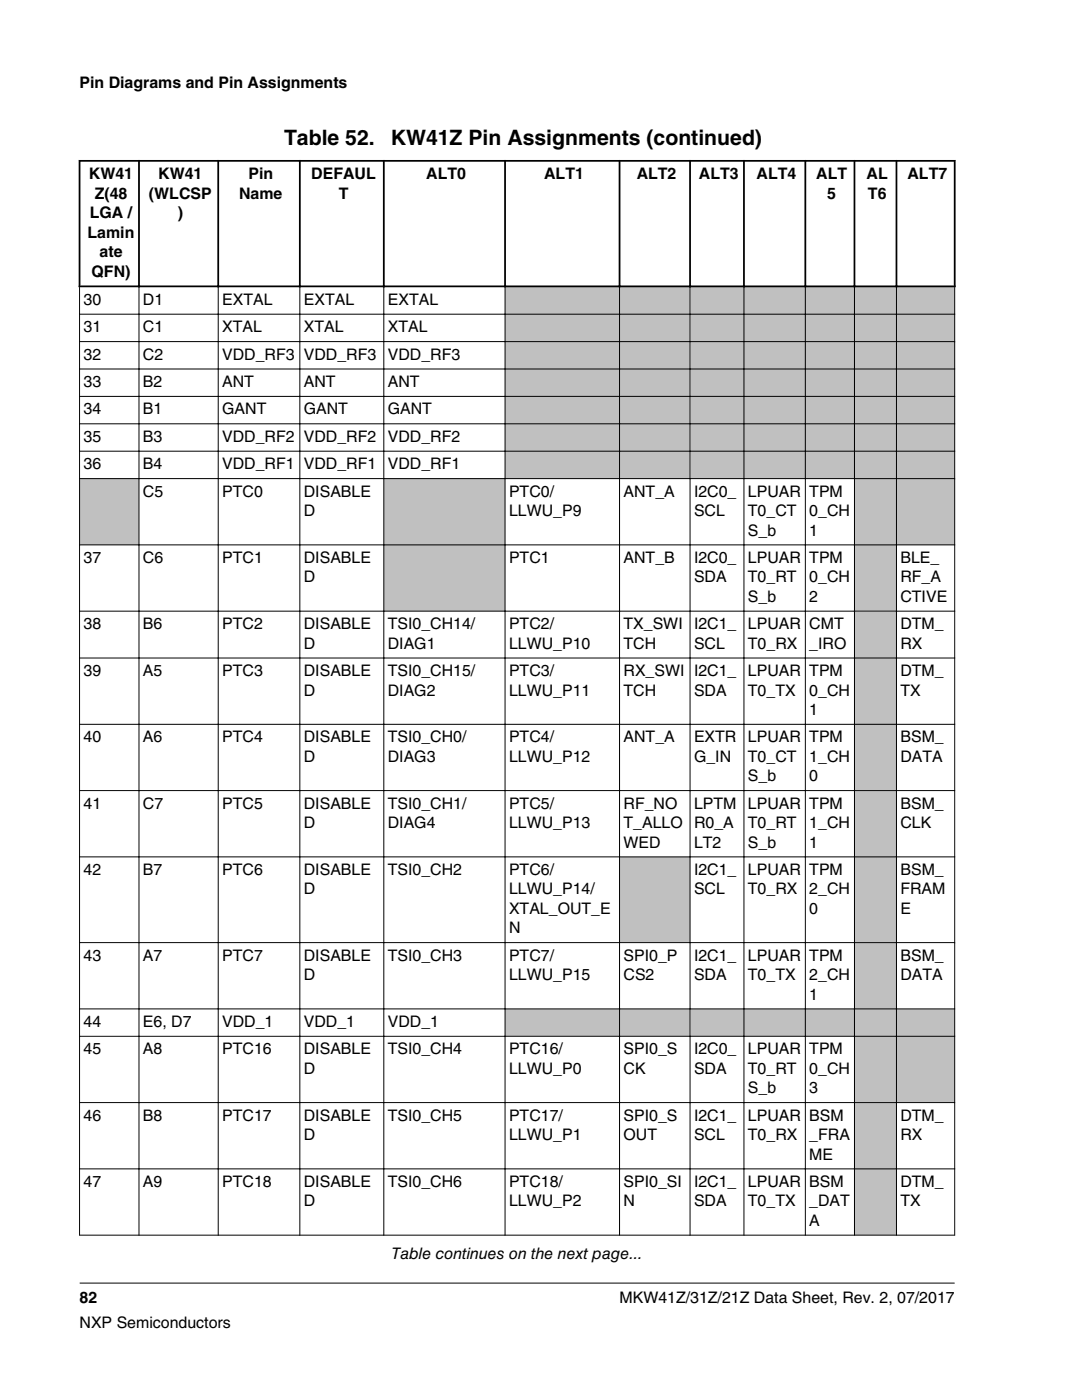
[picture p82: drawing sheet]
<svg xmlns="http://www.w3.org/2000/svg" width="216mm" height="279mm" viewBox="0 0 216 279" stroke-linecap="round" stroke-linejoin="round" font-family="sans-serif">
<defs><g id="words">
<g font-size="4.2">
<text x="56.7" y="29">Table 52.</text>
<text x="78" y="29">KW41Z Pin Assignments (continued)</text>
</g>
<g font-size="3.2">
<text x="15.9" y="17.5">Pin Diagrams and Pin Assignments</text>
<text x="17.7" y="35.8">KW41</text>
<text x="31.6" y="35.8">KW41</text>
<text x="49.6" y="35.8">Pin</text>
<text x="62.1" y="35.8">DEFAUL</text>
<text x="85.1" y="35.8">ALT0</text>
<text x="108.6" y="35.8">ALT1</text>
<text x="127" y="35.8">ALT2</text>
<text x="139.5" y="35.8">ALT3</text>
<text x="151" y="35.8">ALT4</text>
<text x="162.9" y="35.8">ALT</text>
<text x="172.9" y="35.8">AL</text>
<text x="181.1" y="35.8">ALT7</text>
<text x="18.9" y="39.7">Z(48</text>
<text x="29.7" y="39.7">(WLCSP</text>
<text x="47.7" y="39.7">Name</text>
<text x="67.6" y="39.7">T</text>
<text x="165.1" y="39.7">5</text>
<text x="173.2" y="39.7">T6</text>
<text x="17.5" y="47.4">Lamin</text>
<text x="17.9" y="43.5">LGA /</text>
<text x="35.5" y="43.5">)</text>
<text x="19.9" y="51.3">ate</text>
<text x="18.3" y="55.2">QFN)</text>
<text x="16.7" y="60.8">30</text>
<text x="28.5" y="60.8">D1</text>
<text x="44.3" y="60.8">EXTAL</text>
<text x="60.6" y="60.8">EXTAL</text>
<text x="77.4" y="60.8">EXTAL</text>
<text x="16.7" y="66.3">31</text>
<text x="16.7" y="71.8">32</text>
<text x="28.5" y="66.3">C1</text>
<text x="28.5" y="71.8">C2</text>
<text x="44.3" y="66.3">XTAL</text>
<text x="44.3" y="71.8">VDD_RF3</text>
<text x="60.6" y="66.3">XTAL</text>
<text x="60.6" y="71.8">VDD_RF3</text>
<text x="77.4" y="66.3">XTAL</text>
<text x="77.4" y="71.8">VDD_RF3</text>
<text x="16.7" y="77.2">33</text>
<text x="28.5" y="77.2">B2</text>
<text x="44.3" y="77.2">ANT</text>
<text x="60.6" y="77.2">ANT</text>
<text x="77.4" y="77.2">ANT</text>
<text x="16.7" y="82.7">34</text>
<text x="28.5" y="82.7">B1</text>
<text x="44.3" y="82.7">GANT</text>
<text x="60.6" y="82.7">GANT</text>
<text x="77.4" y="82.7">GANT</text>
<text x="16.7" y="88.2">35</text>
<text x="28.5" y="88.2">B3</text>
<text x="44.3" y="88.2">VDD_RF2</text>
<text x="60.6" y="88.2">VDD_RF2</text>
<text x="77.4" y="88.2">VDD_RF2</text>
<text x="16.7" y="93.7">36</text>
<text x="28.5" y="93.7">B4</text>
<text x="44.3" y="93.7">VDD_RF1</text>
<text x="60.6" y="93.7">VDD_RF1</text>
<text x="77.4" y="93.7">VDD_RF1</text>
<text x="28.5" y="99.1">C5</text>
<text x="44.3" y="99.1">PTC0</text>
<text x="60.6" y="99.1">DISABLE</text>
<text x="101.6" y="99.1">PTC0/</text>
<text x="124.4" y="99.1">ANT_A</text>
<text x="138.5" y="99.1">I2C0_</text>
<text x="149.2" y="99.1">LPUAR</text>
<text x="161.5" y="99.1">TPM</text>
<text x="60.6" y="103">D</text>
<text x="101.6" y="103">LLWU_P9</text>
<text x="138.5" y="103">SCL</text>
<text x="149.2" y="103">T0_CT</text>
<text x="149.2" y="106.9">S_b</text>
<text x="161.5" y="103">0_CH</text>
<text x="161.5" y="106.9">1</text>
<text x="16.7" y="112.4">37</text>
<text x="28.5" y="112.4">C6</text>
<text x="44.3" y="112.4">PTC1</text>
<text x="60.6" y="112.4">DISABLE</text>
<text x="101.6" y="112.4">PTC1</text>
<text x="124.4" y="112.4">ANT_B</text>
<text x="138.5" y="112.4">I2C0_</text>
<text x="149.2" y="112.4">LPUAR</text>
<text x="161.5" y="112.4">TPM</text>
<text x="179.7" y="112.4">BLE_</text>
<text x="60.6" y="116.2">D</text>
<text x="138.5" y="116.2">SDA</text>
<text x="149.2" y="116.2">T0_RT</text>
<text x="161.5" y="116.2">0_CH</text>
<text x="179.7" y="116.2">RF_A</text>
<text x="16.7" y="125.6">38</text>
<text x="28.5" y="125.6">B6</text>
<text x="44.3" y="125.6">PTC2</text>
<text x="60.6" y="125.6">DISABLE</text>
<text x="77.4" y="125.6">TSI0_CH14/</text>
<text x="101.6" y="125.6">PTC2/</text>
<text x="124.4" y="125.6">TX_SWI</text>
<text x="138.5" y="125.6">I2C1_</text>
<text x="149.2" y="120.1">S_b</text>
<text x="149.2" y="125.6">LPUAR</text>
<text x="161.5" y="120.1">2</text>
<text x="161.5" y="125.6">CMT</text>
<text x="179.7" y="120.1">CTIVE</text>
<text x="179.7" y="125.6">DTM_</text>
<text x="60.6" y="129.5">D</text>
<text x="77.4" y="129.5">DIAG1</text>
<text x="101.6" y="129.5">LLWU_P10</text>
<text x="124.4" y="129.5">TCH</text>
<text x="138.5" y="129.5">SCL</text>
<text x="149.2" y="129.5">T0_RX</text>
<text x="161.5" y="129.5">_IRO</text>
<text x="179.7" y="129.5">RX</text>
<text x="16.7" y="134.9">39</text>
<text x="28.5" y="134.9">A5</text>
<text x="44.3" y="134.9">PTC3</text>
<text x="60.6" y="134.9">DISABLE</text>
<text x="77.4" y="134.9">TSI0_CH15/</text>
<text x="101.6" y="134.9">PTC3/</text>
<text x="124.4" y="134.9">RX_SWI</text>
<text x="138.5" y="134.9">I2C1_</text>
<text x="149.2" y="134.9">LPUAR</text>
<text x="161.5" y="134.9">TPM</text>
<text x="179.7" y="134.9">DTM_</text>
<text x="60.6" y="138.8">D</text>
<text x="77.4" y="138.8">DIAG2</text>
<text x="101.6" y="138.8">LLWU_P11</text>
<text x="124.4" y="138.8">TCH</text>
<text x="138.5" y="138.8">SDA</text>
<text x="149.2" y="138.8">T0_TX</text>
<text x="161.5" y="138.8">0_CH</text>
<text x="161.5" y="142.7">1</text>
<text x="179.7" y="138.8">TX</text>
<text x="16.7" y="148.2">40</text>
<text x="28.5" y="148.2">A6</text>
<text x="44.3" y="148.2">PTC4</text>
<text x="60.6" y="148.2">DISABLE</text>
<text x="77.4" y="148.2">TSI0_CH0/</text>
<text x="101.6" y="148.2">PTC4/</text>
<text x="124.4" y="148.2">ANT_A</text>
<text x="138.5" y="148.2">EXTR</text>
<text x="149.2" y="148.2">LPUAR</text>
<text x="161.5" y="148.2">TPM</text>
<text x="179.7" y="148.2">BSM_</text>
<text x="60.6" y="152">D</text>
<text x="77.4" y="152">DIAG3</text>
<text x="101.6" y="152">LLWU_P12</text>
<text x="138.5" y="152">G_IN</text>
<text x="149.2" y="152">T0_CT</text>
<text x="149.2" y="155.9">S_b</text>
<text x="161.5" y="152">1_CH</text>
<text x="161.5" y="155.9">0</text>
<text x="179.7" y="152">DATA</text>
<text x="16.7" y="161.4">41</text>
<text x="28.5" y="161.4">C7</text>
<text x="44.3" y="161.4">PTC5</text>
<text x="60.6" y="161.4">DISABLE</text>
<text x="77.4" y="161.4">TSI0_CH1/</text>
<text x="101.6" y="161.4">PTC5/</text>
<text x="124.4" y="161.4">RF_NO</text>
<text x="138.5" y="161.4">LPTM</text>
<text x="149.2" y="161.4">LPUAR</text>
<text x="161.5" y="161.4">TPM</text>
<text x="179.7" y="161.4">BSM_</text>
<text x="60.6" y="165.3">D</text>
<text x="77.4" y="165.3">DIAG4</text>
<text x="101.6" y="165.3">LLWU_P13</text>
<text x="124.4" y="165.3">T_ALLO</text>
<text x="138.5" y="165.3">R0_A</text>
<text x="149.2" y="165.3">T0_RT</text>
<text x="161.5" y="165.3">1_CH</text>
<text x="179.7" y="165.3">CLK</text>
<text x="124.4" y="169.1">WED</text>
<text x="138.5" y="169.1">LT2</text>
<text x="149.2" y="169.1">S_b</text>
<text x="161.5" y="169.1">1</text>
<text x="16.7" y="174.6">42</text>
<text x="28.5" y="174.6">B7</text>
<text x="44.3" y="174.6">PTC6</text>
<text x="60.6" y="174.6">DISABLE</text>
<text x="60.6" y="178.5">D</text>
<text x="77.4" y="174.6">TSI0_CH2</text>
<text x="101.6" y="174.6">PTC6/</text>
<text x="101.6" y="178.5">LLWU_P14/</text>
<text x="138.5" y="174.6">I2C1_</text>
<text x="138.5" y="178.5">SCL</text>
<text x="149.2" y="174.6">LPUAR</text>
<text x="149.2" y="178.5">T0_RX</text>
<text x="161.5" y="174.6">TPM</text>
<text x="161.5" y="178.5">2_CH</text>
<text x="179.7" y="174.6">BSM_</text>
<text x="179.7" y="178.5">FRAM</text>
<text x="101.6" y="182.4">XTAL_OUT_E</text>
<text x="161.5" y="182.4">0</text>
<text x="179.7" y="182.4">E</text>
<text x="16.7" y="191.7">43</text>
<text x="28.5" y="191.7">A7</text>
<text x="44.3" y="191.7">PTC7</text>
<text x="60.6" y="191.7">DISABLE</text>
<text x="77.4" y="191.7">TSI0_CH3</text>
<text x="101.6" y="186.3">N</text>
<text x="101.6" y="191.7">PTC7/</text>
<text x="124.4" y="191.7">SPI0_P</text>
<text x="138.5" y="191.7">I2C1_</text>
<text x="149.2" y="191.7">LPUAR</text>
<text x="161.5" y="191.7">TPM</text>
<text x="179.7" y="191.7">BSM_</text>
<text x="60.6" y="195.6">D</text>
<text x="101.6" y="195.6">LLWU_P15</text>
<text x="124.4" y="195.6">CS2</text>
<text x="138.5" y="195.6">SDA</text>
<text x="149.2" y="195.6">T0_TX</text>
<text x="161.5" y="195.6">2_CH</text>
<text x="179.7" y="195.6">DATA</text>
<text x="161.5" y="199.5">1</text>
<text x="16.7" y="205">44</text>
<text x="28.5" y="205">E6, D7</text>
<text x="44.3" y="205">VDD_1</text>
<text x="60.6" y="205">VDD_1</text>
<text x="77.4" y="205">VDD_1</text>
<text x="16.7" y="210.4">45</text>
<text x="28.5" y="210.4">A8</text>
<text x="44.3" y="210.4">PTC16</text>
<text x="60.6" y="210.4">DISABLE</text>
<text x="60.6" y="214.3">D</text>
<text x="77.4" y="210.4">TSI0_CH4</text>
<text x="101.6" y="210.4">PTC16/</text>
<text x="101.6" y="214.3">LLWU_P0</text>
<text x="124.4" y="210.4">SPI0_S</text>
<text x="124.4" y="214.3">CK</text>
<text x="138.5" y="210.4">I2C0_</text>
<text x="138.5" y="214.3">SDA</text>
<text x="149.2" y="210.4">LPUAR</text>
<text x="149.2" y="214.3">T0_RT</text>
<text x="161.5" y="210.4">TPM</text>
<text x="161.5" y="214.3">0_CH</text>
<text x="149.2" y="218.2">S_b</text>
<text x="161.5" y="218.2">3</text>
<text x="16.7" y="223.7">46</text>
<text x="28.5" y="223.7">B8</text>
<text x="44.3" y="223.7">PTC17</text>
<text x="60.6" y="223.7">DISABLE</text>
<text x="60.6" y="227.5">D</text>
<text x="77.4" y="223.7">TSI0_CH5</text>
<text x="101.6" y="223.7">PTC17/</text>
<text x="101.6" y="227.5">LLWU_P1</text>
<text x="124.4" y="223.7">SPI0_S</text>
<text x="124.4" y="227.5">OUT</text>
<text x="138.5" y="223.7">I2C1_</text>
<text x="138.5" y="227.5">SCL</text>
<text x="149.2" y="223.7">LPUAR</text>
<text x="149.2" y="227.5">T0_RX</text>
<text x="161.5" y="223.7">BSM</text>
<text x="161.5" y="227.5">_FRA</text>
<text x="179.7" y="223.7">DTM_</text>
<text x="179.7" y="227.5">RX</text>
<text x="161.5" y="231.4">ME</text>
<text x="16.7" y="236.9">47</text>
<text x="28.5" y="236.9">A9</text>
<text x="44.3" y="236.9">PTC18</text>
<text x="60.6" y="236.9">DISABLE</text>
<text x="77.4" y="236.9">TSI0_CH6</text>
<text x="101.6" y="236.9">PTC18/</text>
<text x="124.4" y="236.9">SPI0_SI</text>
<text x="138.5" y="236.9">I2C1_</text>
<text x="149.2" y="236.9">LPUAR</text>
<text x="161.5" y="236.9">BSM</text>
<text x="179.7" y="236.9">DTM_</text>
<text x="60.6" y="240.8">D</text>
<text x="101.6" y="240.8">LLWU_P2</text>
<text x="124.4" y="240.8">N</text>
<text x="138.5" y="240.8">SDA</text>
<text x="149.2" y="240.8">T0_TX</text>
<text x="161.5" y="240.8">_DAT</text>
<text x="161.5" y="244.6">A</text>
<text x="179.7" y="240.8">TX</text>
<text x="78.1" y="251.2">Table continues on the next page...</text>
<text x="15.9" y="260">82</text>
<text x="123.6" y="260">MKW41Z/31Z/21Z Data Sheet, Rev. 2, 07/2017</text>
<text x="15.9" y="265">NXP Semiconductors</text>
</g>
</g></defs>
<g fill="#c0c0c0">
<path d="M100.9 57.3h22.6v5.3h-22.6z" fill-rule="evenodd"/>
<path d="M123.7 57.3h13.9v5.3h-13.9z" fill-rule="evenodd"/>
<path d="M137.8 57.3h10.6v5.3h-10.6z" fill-rule="evenodd"/>
<path d="M148.5 57.3h12.1v5.3h-12.1z" fill-rule="evenodd"/>
<path d="M160.8 57.3h9.6v5.3h-9.6z" fill-rule="evenodd"/>
<path d="M170.6 57.3h8.2v5.3h-8.2z" fill-rule="evenodd"/>
<path d="M179 57.3h11.4v5.3h-11.4z" fill-rule="evenodd"/>
</g>
<g fill="#fff">
<path d="M16 62.8h11.6v5.3h-11.6z" fill-rule="evenodd"/>
<path d="M27.8 62.8h15.7v5.3h-15.7z" fill-rule="evenodd"/>
<path d="M43.6 62.8h16.1v5.3h-16.1z" fill-rule="evenodd"/>
<path d="M59.9 62.8h16.6v5.3h-16.6z" fill-rule="evenodd"/>
<path d="M76.7 62.8h24v5.3h-24z" fill-rule="evenodd"/>
</g>
<g fill="#c0c0c0">
<path d="M100.9 62.8h22.6v5.3h-22.6z" fill-rule="evenodd"/>
<path d="M123.7 62.8h13.9v5.3h-13.9z" fill-rule="evenodd"/>
<path d="M137.8 62.8h10.6v5.3h-10.6z" fill-rule="evenodd"/>
<path d="M148.5 62.8h12.1v5.3h-12.1z" fill-rule="evenodd"/>
<path d="M160.8 62.8h9.6v5.3h-9.6z" fill-rule="evenodd"/>
<path d="M170.6 62.8h8.2v5.3h-8.2z" fill-rule="evenodd"/>
<path d="M179 62.8h11.4v5.3h-11.4z" fill-rule="evenodd"/>
</g>
<g fill="#fff">
<path d="M16 68.3h11.6v5.3h-11.6z" fill-rule="evenodd"/>
<path d="M27.8 68.3h15.7v5.3h-15.7z" fill-rule="evenodd"/>
<path d="M43.6 68.3h16.1v5.3h-16.1z" fill-rule="evenodd"/>
<path d="M59.9 68.3h16.6v5.3h-16.6z" fill-rule="evenodd"/>
<path d="M76.7 68.3h24v5.3h-24z" fill-rule="evenodd"/>
</g>
<g fill="#c0c0c0">
<path d="M100.9 68.3h22.6v5.3h-22.6z" fill-rule="evenodd"/>
<path d="M123.7 68.3h13.9v5.3h-13.9z" fill-rule="evenodd"/>
<path d="M137.8 68.3h10.6v5.3h-10.6z" fill-rule="evenodd"/>
<path d="M148.5 68.3h12.1v5.3h-12.1z" fill-rule="evenodd"/>
<path d="M160.8 68.3h9.6v5.3h-9.6z" fill-rule="evenodd"/>
<path d="M170.6 68.3h8.2v5.3h-8.2z" fill-rule="evenodd"/>
<path d="M179 68.3h11.4v5.3h-11.4z" fill-rule="evenodd"/>
</g>
<g fill="#fff">
<path d="M16 73.7h11.6v5.3h-11.6z" fill-rule="evenodd"/>
<path d="M27.8 73.7h15.7v5.3h-15.7z" fill-rule="evenodd"/>
<path d="M43.6 73.7h16.1v5.3h-16.1z" fill-rule="evenodd"/>
<path d="M59.9 73.7h16.6v5.3h-16.6z" fill-rule="evenodd"/>
<path d="M76.7 73.7h24v5.3h-24z" fill-rule="evenodd"/>
</g>
<g fill="#c0c0c0">
<path d="M100.9 73.7h22.6v5.3h-22.6z" fill-rule="evenodd"/>
<path d="M123.7 73.7h13.9v5.3h-13.9z" fill-rule="evenodd"/>
<path d="M137.8 73.7h10.6v5.3h-10.6z" fill-rule="evenodd"/>
<path d="M148.5 73.7h12.1v5.3h-12.1z" fill-rule="evenodd"/>
<path d="M160.8 73.7h9.6v5.3h-9.6z" fill-rule="evenodd"/>
<path d="M170.6 73.7h8.2v5.3h-8.2z" fill-rule="evenodd"/>
<path d="M179 73.7h11.4v5.3h-11.4z" fill-rule="evenodd"/>
</g>
<g fill="#fff">
<path d="M16 79.2h11.6v5.3h-11.6z" fill-rule="evenodd"/>
<path d="M27.8 79.2h15.7v5.3h-15.7z" fill-rule="evenodd"/>
<path d="M43.6 79.2h16.1v5.3h-16.1z" fill-rule="evenodd"/>
<path d="M59.9 79.2h16.6v5.3h-16.6z" fill-rule="evenodd"/>
<path d="M76.7 79.2h24v5.3h-24z" fill-rule="evenodd"/>
</g>
<g fill="#c0c0c0">
<path d="M100.9 79.2h22.6v5.3h-22.6z" fill-rule="evenodd"/>
<path d="M123.7 79.2h13.9v5.3h-13.9z" fill-rule="evenodd"/>
<path d="M137.8 79.2h10.6v5.3h-10.6z" fill-rule="evenodd"/>
<path d="M148.5 79.2h12.1v5.3h-12.1z" fill-rule="evenodd"/>
<path d="M160.8 79.2h9.6v5.3h-9.6z" fill-rule="evenodd"/>
<path d="M170.6 79.2h8.2v5.3h-8.2z" fill-rule="evenodd"/>
<path d="M179 79.2h11.4v5.3h-11.4z" fill-rule="evenodd"/>
</g>
<g fill="#fff">
<path d="M16 84.7h11.6v5.3h-11.6z" fill-rule="evenodd"/>
<path d="M27.8 84.7h15.7v5.3h-15.7z" fill-rule="evenodd"/>
<path d="M43.6 84.7h16.1v5.3h-16.1z" fill-rule="evenodd"/>
<path d="M59.9 84.7h16.6v5.3h-16.6z" fill-rule="evenodd"/>
<path d="M76.7 84.7h24v5.3h-24z" fill-rule="evenodd"/>
</g>
<g fill="#c0c0c0">
<path d="M100.9 84.7h22.6v5.3h-22.6z" fill-rule="evenodd"/>
<path d="M123.7 84.7h13.9v5.3h-13.9z" fill-rule="evenodd"/>
<path d="M137.8 84.7h10.6v5.3h-10.6z" fill-rule="evenodd"/>
<path d="M148.5 84.7h12.1v5.3h-12.1z" fill-rule="evenodd"/>
<path d="M160.8 84.7h9.6v5.3h-9.6z" fill-rule="evenodd"/>
<path d="M170.6 84.7h8.2v5.3h-8.2z" fill-rule="evenodd"/>
<path d="M179 84.7h11.4v5.3h-11.4z" fill-rule="evenodd"/>
</g>
<g fill="#fff">
<path d="M16 90.1h11.6v5.3h-11.6z" fill-rule="evenodd"/>
<path d="M27.8 90.1h15.7v5.3h-15.7z" fill-rule="evenodd"/>
<path d="M43.6 90.1h16.1v5.3h-16.1z" fill-rule="evenodd"/>
<path d="M59.9 90.1h16.6v5.3h-16.6z" fill-rule="evenodd"/>
<path d="M76.7 90.1h24v5.3h-24z" fill-rule="evenodd"/>
</g>
<g fill="#c0c0c0">
<path d="M100.9 90.1h22.6v5.3h-22.6z" fill-rule="evenodd"/>
<path d="M123.7 90.1h13.9v5.3h-13.9z" fill-rule="evenodd"/>
<path d="M137.8 90.1h10.6v5.3h-10.6z" fill-rule="evenodd"/>
<path d="M148.5 90.1h12.1v5.3h-12.1z" fill-rule="evenodd"/>
<path d="M160.8 90.1h9.6v5.3h-9.6z" fill-rule="evenodd"/>
<path d="M170.6 90.1h8.2v5.3h-8.2z" fill-rule="evenodd"/>
<path d="M179 90.1h11.4v5.3h-11.4z" fill-rule="evenodd"/>
<path d="M16 95.6h11.6v13.1h-11.6z" fill-rule="evenodd"/>
</g>
<g fill="#fff">
<path d="M27.8 95.6h15.7v13.1h-15.7z" fill-rule="evenodd"/>
<path d="M43.6 95.6h16.1v13.1h-16.1z" fill-rule="evenodd"/>
<path d="M59.9 95.6h16.6v13.1h-16.6z" fill-rule="evenodd"/>
</g>
<path d="M76.7 95.6h24v13.1h-24z" fill-rule="evenodd" fill="#c0c0c0"/>
<g fill="#fff">
<path d="M100.9 95.6h22.6v13.1h-22.6z" fill-rule="evenodd"/>
<path d="M123.7 95.6h13.9v13.1h-13.9z" fill-rule="evenodd"/>
<path d="M137.8 95.6h10.6v13.1h-10.6z" fill-rule="evenodd"/>
<path d="M148.5 95.6h12.1v13.1h-12.1z" fill-rule="evenodd"/>
<path d="M160.8 95.6h9.6v13.1h-9.6z" fill-rule="evenodd"/>
</g>
<g fill="#c0c0c0">
<path d="M170.6 95.6h8.2v13.1h-8.2z" fill-rule="evenodd"/>
<path d="M179 95.6h11.4v13.1h-11.4z" fill-rule="evenodd"/>
</g>
<g fill="#fff">
<path d="M16 108.8h11.6v13.1h-11.6z" fill-rule="evenodd"/>
<path d="M27.8 108.8h15.7v13.1h-15.7z" fill-rule="evenodd"/>
<path d="M43.6 108.8h16.1v13.1h-16.1z" fill-rule="evenodd"/>
<path d="M59.9 108.8h16.6v13.1h-16.6z" fill-rule="evenodd"/>
</g>
<path d="M76.7 108.8h24v13.1h-24z" fill-rule="evenodd" fill="#c0c0c0"/>
<g fill="#fff">
<path d="M100.9 108.8h22.6v13.1h-22.6z" fill-rule="evenodd"/>
<path d="M123.7 108.8h13.9v13.1h-13.9z" fill-rule="evenodd"/>
<path d="M137.8 108.8h10.6v13.1h-10.6z" fill-rule="evenodd"/>
<path d="M148.5 108.8h12.1v13.1h-12.1z" fill-rule="evenodd"/>
<path d="M160.8 108.8h9.6v13.1h-9.6z" fill-rule="evenodd"/>
</g>
<path d="M170.6 108.8h8.2v13.1h-8.2z" fill-rule="evenodd" fill="#c0c0c0"/>
<g fill="#fff">
<path d="M179 108.8h11.4v13.1h-11.4z" fill-rule="evenodd"/>
<path d="M16 122.1h11.6v9.1h-11.6z" fill-rule="evenodd"/>
<path d="M27.8 122.1h15.7v9.1h-15.7z" fill-rule="evenodd"/>
<path d="M43.6 122.1h16.1v9.1h-16.1z" fill-rule="evenodd"/>
<path d="M59.9 122.1h16.6v9.1h-16.6z" fill-rule="evenodd"/>
<path d="M76.7 122.1h24v9.1h-24z" fill-rule="evenodd"/>
<path d="M100.9 122.1h22.6v9.1h-22.6z" fill-rule="evenodd"/>
<path d="M123.7 122.1h13.9v9.1h-13.9z" fill-rule="evenodd"/>
<path d="M137.8 122.1h10.6v9.1h-10.6z" fill-rule="evenodd"/>
<path d="M148.5 122.1h12.1v9.1h-12.1z" fill-rule="evenodd"/>
<path d="M160.8 122.1h9.6v9.1h-9.6z" fill-rule="evenodd"/>
</g>
<path d="M170.6 122.1h8.2v9.1h-8.2z" fill-rule="evenodd" fill="#c0c0c0"/>
<g fill="#fff">
<path d="M179 122.1h11.4v9.1h-11.4z" fill-rule="evenodd"/>
<path d="M16 131.4h11.6v13.1h-11.6z" fill-rule="evenodd"/>
<path d="M27.8 131.4h15.7v13.1h-15.7z" fill-rule="evenodd"/>
<path d="M43.6 131.4h16.1v13.1h-16.1z" fill-rule="evenodd"/>
<path d="M59.9 131.4h16.6v13.1h-16.6z" fill-rule="evenodd"/>
<path d="M76.7 131.4h24v13.1h-24z" fill-rule="evenodd"/>
<path d="M100.9 131.4h22.6v13.1h-22.6z" fill-rule="evenodd"/>
<path d="M123.7 131.4h13.9v13.1h-13.9z" fill-rule="evenodd"/>
<path d="M137.8 131.4h10.6v13.1h-10.6z" fill-rule="evenodd"/>
<path d="M148.5 131.4h12.1v13.1h-12.1z" fill-rule="evenodd"/>
<path d="M160.8 131.4h9.6v13.1h-9.6z" fill-rule="evenodd"/>
</g>
<path d="M170.6 131.4h8.2v13.1h-8.2z" fill-rule="evenodd" fill="#c0c0c0"/>
<g fill="#fff">
<path d="M179 131.4h11.4v13.1h-11.4z" fill-rule="evenodd"/>
<path d="M16 144.6h11.6v13.1h-11.6z" fill-rule="evenodd"/>
<path d="M27.8 144.6h15.7v13.1h-15.7z" fill-rule="evenodd"/>
<path d="M43.6 144.6h16.1v13.1h-16.1z" fill-rule="evenodd"/>
<path d="M59.9 144.6h16.6v13.1h-16.6z" fill-rule="evenodd"/>
<path d="M76.7 144.6h24v13.1h-24z" fill-rule="evenodd"/>
<path d="M100.9 144.6h22.6v13.1h-22.6z" fill-rule="evenodd"/>
<path d="M123.7 144.6h13.9v13.1h-13.9z" fill-rule="evenodd"/>
<path d="M137.8 144.6h10.6v13.1h-10.6z" fill-rule="evenodd"/>
<path d="M148.5 144.6h12.1v13.1h-12.1z" fill-rule="evenodd"/>
<path d="M160.8 144.6h9.6v13.1h-9.6z" fill-rule="evenodd"/>
</g>
<path d="M170.6 144.6h8.2v13.1h-8.2z" fill-rule="evenodd" fill="#c0c0c0"/>
<g fill="#fff">
<path d="M179 144.6h11.4v13.1h-11.4z" fill-rule="evenodd"/>
<path d="M16 157.9h11.6v13h-11.6z" fill-rule="evenodd"/>
<path d="M27.8 157.9h15.7v13h-15.7z" fill-rule="evenodd"/>
<path d="M43.6 157.9h16.1v13h-16.1z" fill-rule="evenodd"/>
<path d="M59.9 157.9h16.6v13h-16.6z" fill-rule="evenodd"/>
<path d="M76.7 157.9h24v13h-24z" fill-rule="evenodd"/>
<path d="M100.9 157.9h22.6v13h-22.6z" fill-rule="evenodd"/>
<path d="M123.7 157.9h13.9v13h-13.9z" fill-rule="evenodd"/>
<path d="M137.8 157.9h10.6v13h-10.6z" fill-rule="evenodd"/>
<path d="M148.5 157.9h12.1v13h-12.1z" fill-rule="evenodd"/>
<path d="M160.8 157.9h9.6v13h-9.6z" fill-rule="evenodd"/>
</g>
<path d="M170.6 157.9h8.2v13h-8.2z" fill-rule="evenodd" fill="#c0c0c0"/>
<g fill="#fff">
<path d="M179 157.9h11.4v13h-11.4z" fill-rule="evenodd"/>
<path d="M16 171.1h11.6v16.9h-11.6z" fill-rule="evenodd"/>
<path d="M27.8 171.1h15.7v16.9h-15.7z" fill-rule="evenodd"/>
<path d="M43.6 171.1h16.1v16.9h-16.1z" fill-rule="evenodd"/>
<path d="M59.9 171.1h16.6v16.9h-16.6z" fill-rule="evenodd"/>
<path d="M76.7 171.1h24v16.9h-24z" fill-rule="evenodd"/>
<path d="M100.9 171.1h22.6v16.9h-22.6z" fill-rule="evenodd"/>
</g>
<path d="M123.7 171.1h13.9v16.9h-13.9z" fill-rule="evenodd" fill="#c0c0c0"/>
<g fill="#fff">
<path d="M137.8 171.1h10.6v16.9h-10.6z" fill-rule="evenodd"/>
<path d="M148.5 171.1h12.1v16.9h-12.1z" fill-rule="evenodd"/>
<path d="M160.8 171.1h9.6v16.9h-9.6z" fill-rule="evenodd"/>
</g>
<path d="M170.6 171.1h8.2v16.9h-8.2z" fill-rule="evenodd" fill="#c0c0c0"/>
<g fill="#fff">
<path d="M179 171.1h11.4v16.9h-11.4z" fill-rule="evenodd"/>
<path d="M16 188.2h11.6v13.1h-11.6z" fill-rule="evenodd"/>
<path d="M27.8 188.2h15.7v13.1h-15.7z" fill-rule="evenodd"/>
<path d="M43.6 188.2h16.1v13.1h-16.1z" fill-rule="evenodd"/>
<path d="M59.9 188.2h16.6v13.1h-16.6z" fill-rule="evenodd"/>
<path d="M76.7 188.2h24v13.1h-24z" fill-rule="evenodd"/>
<path d="M100.9 188.2h22.6v13.1h-22.6z" fill-rule="evenodd"/>
<path d="M123.7 188.2h13.9v13.1h-13.9z" fill-rule="evenodd"/>
<path d="M137.8 188.2h10.6v13.1h-10.6z" fill-rule="evenodd"/>
<path d="M148.5 188.2h12.1v13.1h-12.1z" fill-rule="evenodd"/>
<path d="M160.8 188.2h9.6v13.1h-9.6z" fill-rule="evenodd"/>
</g>
<path d="M170.6 188.2h8.2v13.1h-8.2z" fill-rule="evenodd" fill="#c0c0c0"/>
<g fill="#fff">
<path d="M179 188.2h11.4v13.1h-11.4z" fill-rule="evenodd"/>
<path d="M16 201.4h11.6v5.3h-11.6z" fill-rule="evenodd"/>
<path d="M27.8 201.4h15.7v5.3h-15.7z" fill-rule="evenodd"/>
<path d="M43.6 201.4h16.1v5.3h-16.1z" fill-rule="evenodd"/>
<path d="M59.9 201.4h16.6v5.3h-16.6z" fill-rule="evenodd"/>
<path d="M76.7 201.4h24v5.3h-24z" fill-rule="evenodd"/>
</g>
<g fill="#c0c0c0">
<path d="M100.9 201.4h22.6v5.3h-22.6z" fill-rule="evenodd"/>
<path d="M123.7 201.4h13.9v5.3h-13.9z" fill-rule="evenodd"/>
<path d="M137.8 201.4h10.6v5.3h-10.6z" fill-rule="evenodd"/>
<path d="M148.5 201.4h12.1v5.3h-12.1z" fill-rule="evenodd"/>
<path d="M160.8 201.4h9.6v5.3h-9.6z" fill-rule="evenodd"/>
<path d="M170.6 201.4h8.2v5.3h-8.2z" fill-rule="evenodd"/>
<path d="M179 201.4h11.4v5.3h-11.4z" fill-rule="evenodd"/>
</g>
<g fill="#fff">
<path d="M16 206.9h11.6v13.1h-11.6z" fill-rule="evenodd"/>
<path d="M27.8 206.9h15.7v13.1h-15.7z" fill-rule="evenodd"/>
<path d="M43.6 206.9h16.1v13.1h-16.1z" fill-rule="evenodd"/>
<path d="M59.9 206.9h16.6v13.1h-16.6z" fill-rule="evenodd"/>
<path d="M76.7 206.9h24v13.1h-24z" fill-rule="evenodd"/>
<path d="M100.9 206.9h22.6v13.1h-22.6z" fill-rule="evenodd"/>
<path d="M123.7 206.9h13.9v13.1h-13.9z" fill-rule="evenodd"/>
<path d="M137.8 206.9h10.6v13.1h-10.6z" fill-rule="evenodd"/>
<path d="M148.5 206.9h12.1v13.1h-12.1z" fill-rule="evenodd"/>
<path d="M160.8 206.9h9.6v13.1h-9.6z" fill-rule="evenodd"/>
</g>
<g fill="#c0c0c0">
<path d="M170.6 206.9h8.2v13.1h-8.2z" fill-rule="evenodd"/>
<path d="M179 206.9h11.4v13.1h-11.4z" fill-rule="evenodd"/>
</g>
<g fill="#fff">
<path d="M16 220.1h11.6v13.1h-11.6z" fill-rule="evenodd"/>
<path d="M27.8 220.1h15.7v13.1h-15.7z" fill-rule="evenodd"/>
<path d="M43.6 220.1h16.1v13.1h-16.1z" fill-rule="evenodd"/>
<path d="M59.9 220.1h16.6v13.1h-16.6z" fill-rule="evenodd"/>
<path d="M76.7 220.1h24v13.1h-24z" fill-rule="evenodd"/>
<path d="M100.9 220.1h22.6v13.1h-22.6z" fill-rule="evenodd"/>
<path d="M123.7 220.1h13.9v13.1h-13.9z" fill-rule="evenodd"/>
<path d="M137.8 220.1h10.6v13.1h-10.6z" fill-rule="evenodd"/>
<path d="M148.5 220.1h12.1v13.1h-12.1z" fill-rule="evenodd"/>
<path d="M160.8 220.1h9.6v13.1h-9.6z" fill-rule="evenodd"/>
</g>
<path d="M170.6 220.1h8.2v13.1h-8.2z" fill-rule="evenodd" fill="#c0c0c0"/>
<g fill="#fff">
<path d="M179 220.1h11.4v13.1h-11.4z" fill-rule="evenodd"/>
<path d="M16 233.4h11.6v13h-11.6z" fill-rule="evenodd"/>
<path d="M27.8 233.4h15.7v13h-15.7z" fill-rule="evenodd"/>
<path d="M43.6 233.4h16.1v13h-16.1z" fill-rule="evenodd"/>
<path d="M59.9 233.4h16.6v13h-16.6z" fill-rule="evenodd"/>
<path d="M76.7 233.4h24v13h-24z" fill-rule="evenodd"/>
<path d="M100.9 233.4h22.6v13h-22.6z" fill-rule="evenodd"/>
<path d="M123.7 233.4h13.9v13h-13.9z" fill-rule="evenodd"/>
<path d="M137.8 233.4h10.6v13h-10.6z" fill-rule="evenodd"/>
<path d="M148.5 233.4h12.1v13h-12.1z" fill-rule="evenodd"/>
<path d="M160.8 233.4h9.6v13h-9.6z" fill-rule="evenodd"/>
</g>
<path d="M170.6 233.4h8.2v13h-8.2z" fill-rule="evenodd" fill="#c0c0c0"/>
<path d="M179 233.4h11.4v13h-11.4z" fill-rule="evenodd" fill="#fff"/>
<g fill="none" stroke="#000" stroke-width=".35">
<path d="M15.7 32.1h175M15.9 31.9v25.4M27.7 31.9v25.4M43.5 31.9v25.4M59.8 31.9v25.4M76.6 31.9v25.4M100.8 31.9v25.4M123.6 31.9v25.4M137.7 31.9v25.4M148.4 31.9v25.4M160.7 31.9v25.4M170.5 31.9v25.4"/>
<path d="M178.9 31.9v25.4M190.5 31.9v25.4M15.7 57.2h175"/>
</g>
<g fill="none" stroke="#000" stroke-width=".2">
<path d="M15.9 57.3v189.3M27.7 56.9v189.7M43.5 56.9v189.7M59.8 56.9v189.7M76.6 56.9v189.7M100.8 56.9v189.7M123.6 56.9v189.7M137.7 56.9v189.7M148.4 56.9v189.7M160.7 56.9v189.7M170.5 56.9v189.7M178.9 56.9v189.7"/>
<path d="M190.5 57.3v189.3M15.8 62.7h174.8M15.8 68.2h174.8M15.8 73.6h174.8M15.8 79.1h174.8M15.8 84.6h174.8M15.8 90h174.8M15.8 95.5h174.8M15.8 108.7h174.8M15.8 122h174.8M15.8 131.3h174.8M15.8 144.6h174.8"/>
<path d="M15.8 157.8h174.8M15.8 171h174.8M15.8 188.1h174.8M15.8 201.3h174.8M15.8 206.8h174.8M15.8 220h174.8M15.8 233.3h174.8M15.8 246.5h174.8M15.9 256.1h174.6"/>
</g>
<use href="#words"/>
</svg>
